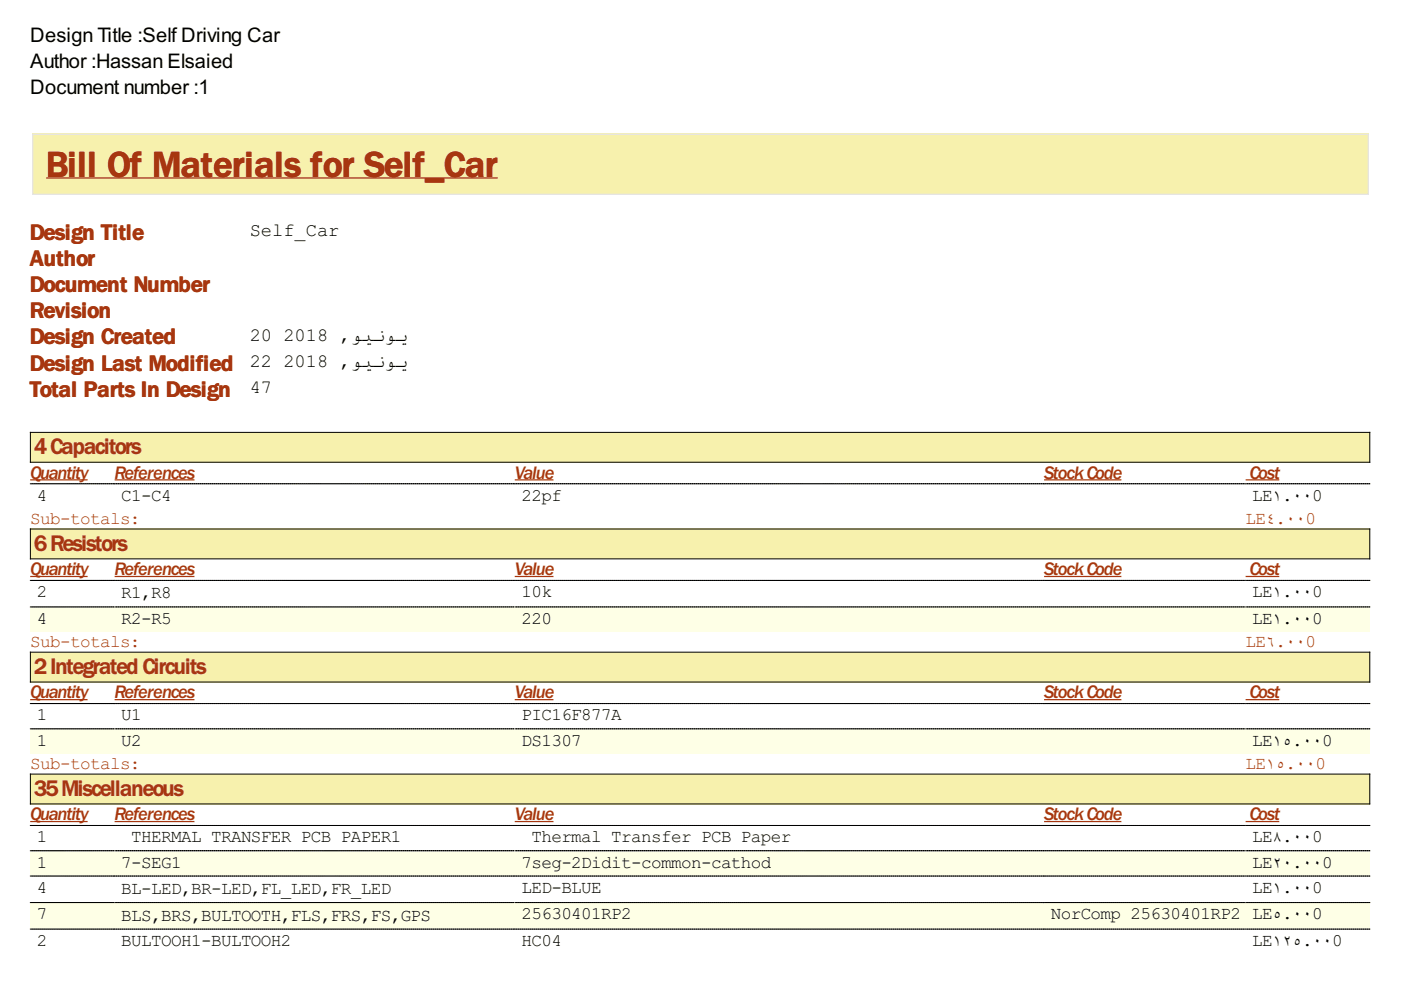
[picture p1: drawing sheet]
<svg xmlns="http://www.w3.org/2000/svg" width="297mm" height="210mm" viewBox="0 0 297 210" stroke-linecap="round" stroke-linejoin="round" font-family="sans-serif">
<defs><g id="words">
<text font-size="9" fill="#a73610" x="9.7" y="37.5">Bill Of Materials for Self_Car</text>
<g font-size="5.6" fill="#a73610">
<text x="6.3" y="50.8">Design Title</text>
<text x="6.3" y="56.4">Author</text>
<text x="6.3" y="61.9">Document Number</text>
<text x="6.3" y="67.5">Revision</text>
<text x="6.3" y="73">Design Created</text>
<text x="6.3" y="78.6">Design Last Modified</text>
<text x="6.3" y="84.1">Total Parts In Design</text>
<text x="7.2" y="96.3">4Capacitors</text>
<text x="7.2" y="116.8">6Resistors</text>
<text x="7.2" y="142.9">2IntegratedCircuits</text>
<text x="7.2" y="168.7">35Miscellaneous</text>
</g>
<g font-size="4.8">
<text x="6.4" y="9">Design Title :SelfDriving Car</text>
<text x="6.4" y="14.4">Author :Hassan Elsaied</text>
<text x="6.4" y="19.9">Document number :1</text>
</g>
<g font-size="4.5">
<text x="53" y="50">Self_Car</text>
<text x="53" y="72.2">20</text>
<text x="53" y="77.8">22</text>
<text x="60.1" y="72.2">2018 ,وینوی</text>
<text x="60.1" y="77.8">2018 ,وینوی</text>
<text x="53" y="83.4">47</text>
</g>
<g font-size="4.5" fill="#a73610">
<text x="6.4" y="101.5">Quantity</text>
<text x="24.3" y="101.5">References</text>
<text x="109.1" y="101.5">Value</text>
<text x="221.4" y="101.5">StockCode</text>
<text x="264.9" y="101.5">Cost</text>
<text x="6.4" y="122">Quantity</text>
<text x="24.3" y="122">References</text>
<text x="109.1" y="122">Value</text>
<text x="221.4" y="122">StockCode</text>
<text x="264.9" y="122">Cost</text>
<text x="6.4" y="148.1">Quantity</text>
<text x="24.3" y="148.1">References</text>
<text x="109.1" y="148.1">Value</text>
<text x="221.4" y="148.1">StockCode</text>
<text x="264.9" y="148.1">Cost</text>
<text x="6.4" y="173.9">Quantity</text>
<text x="24.3" y="173.9">References</text>
<text x="109.1" y="173.9">Value</text>
<text x="221.4" y="173.9">StockCode</text>
<text x="264.9" y="173.9">Cost</text>
</g>
<g font-size="4.2">
<text x="7.8" y="106.1">4</text>
<text x="25.7" y="106.1">C1-C4</text>
<text x="110.6" y="106.1">22pf</text>
<text x="265.5" y="106.1">LE١.٠٠0</text>
<text x="7.8" y="126.6">2</text>
<text x="25.7" y="126.9">R1,R8</text>
<text x="110.6" y="126.6">10k</text>
<text x="265.5" y="126.6">LE١.٠٠0</text>
<text x="7.8" y="132.2">4</text>
<text x="25.7" y="132.2">R2-R5</text>
<text x="110.6" y="132.2">220</text>
<text x="265.5" y="132.2">LE١.٠٠</text>
<text x="278.2" y="132.2">0</text>
<text x="7.8" y="152.7">1</text>
<text x="25.7" y="152.7">U1</text>
<text x="110.6" y="152.7">PIC16F877A</text>
<text x="7.8" y="158.1">1</text>
<text x="25.7" y="158.1">U2</text>
<text x="110.6" y="158.1">DS1307</text>
<text x="265.5" y="158.1">LE١٥.٠٠</text>
<text x="280.3" y="158.1">0</text>
<text x="7.8" y="178.6">1</text>
<text x="27.8" y="178.6">THERMAL TRANSFER PCB PAPER1</text>
<text x="112.7" y="178.6">Thermal Transfer PCB Paper</text>
<text x="265.5" y="178.6">LE٨.٠٠0</text>
<text x="7.8" y="183.9">1</text>
<text x="25.7" y="183.9">7-SEG1</text>
<text x="110.6" y="183.9">7seg-2Didit-common-cathod</text>
<text x="265.5" y="183.9">LE٢٠.٠٠</text>
<text x="280.3" y="183.9">0</text>
<text x="7.8" y="189.3">4</text>
<text x="25.7" y="189.6">BL-LED,BR-LED,FL_LED,FR_LED</text>
<text x="110.6" y="189.3">LED-BLUE</text>
<text x="265.5" y="189.3">LE١.٠٠0</text>
<text x="7.8" y="194.9">7</text>
<text x="25.7" y="195.2">BLS,BRS,BULTOOTH,FLS,FRS,FS,GPS</text>
<text x="110.6" y="194.9">25630401RP2</text>
<text x="222.8" y="194.9">NorComp 25630401RP2</text>
<text x="265.5" y="194.9">LE٥.٠٠</text>
<text x="278.2" y="194.9">0</text>
<text x="7.8" y="200.5">2</text>
<text x="25.7" y="200.5">BULTOOH1-BULTOOH2</text>
<text x="110.6" y="200.5">HC04</text>
<text x="265.5" y="200.5">LE١٢٥.٠٠0</text>
</g>
<g font-size="4.2" fill="#a73610">
<text x="6.4" y="111.1">Sub-totals:</text>
<text x="264.1" y="111.1">LE٤.٠٠0</text>
<text x="6.4" y="137.2">Sub-totals:</text>
<text x="264.1" y="137.2">LE٦.٠٠0</text>
<text x="6.4" y="163">Sub-totals:</text>
<text x="264.1" y="163">LE١٥.٠٠0</text>
</g>
</g></defs>
<path d="M6.8 28.4h283.4v12.9h-283.4z" fill="#f7f1ad"/>
<path d="M7 28.5h283.1v12.7h-283.1z" fill="none" stroke="#e2e2ef" stroke-width=".21"/>
<path d="M9.8 30.4h95.7v9h-95.7z" fill="#f7f1ad"/>
<path d="M9.8 37.7h95.7" fill="none" stroke="#a73610" stroke-width=".26"/>
<path d="M6.4 91.6h284.1v6.4h-284.1z" fill="#f7f1ad"/>
<path d="M6.4 91.7h284v6.3h-284z" fill="none" stroke="#000" stroke-width=".21"/>
<path d="M7.1 92h22.5v5.6h-22.5z" fill="#f7f1ad"/>
<path d="M6.4 101.7h12.2M24.3 101.7h16.9M109.1 101.7h8.2M221.4 101.7h16.4M264.1 101.7h7.1" fill="none" stroke="#a73610" stroke-width=".26"/>
<path d="M6.4 102.6h17.9M24.3 102.6h84.8M109.2 102.6h112.1M221.4 102.6h42.7M264.1 102.6h26.3" fill="none" stroke="#000" stroke-width=".21" stroke-dasharray=".3 .1"/>
<path d="M6.4 112.1h284.1v6.4h-284.1z" fill="#f7f1ad"/>
<path d="M6.4 112.2h284v6.3h-284z" fill="none" stroke="#000" stroke-width=".21"/>
<path d="M7.1 112.4h19.6v5.6h-19.6z" fill="#f7f1ad"/>
<path d="M6.4 122.2h12.2M24.3 122.2h16.9M109.1 122.2h8.2M221.4 122.2h16.4M264.1 122.2h7.1" fill="none" stroke="#a73610" stroke-width=".26"/>
<path d="M6.4 123.1h17.9M24.3 123.1h84.8M109.2 123.1h112.1M221.4 123.1h42.7M264.1 123.1h26.3" fill="none" stroke="#000" stroke-width=".21" stroke-dasharray=".3 .1"/>
<path d="M6.4 128.6h17.9v5.4h-17.9z" fill="#feffe6"/>
<path d="M6.4 128.7h17.9" fill="none" stroke="#000" stroke-width=".21" stroke-dasharray=".3 .1"/>
<g fill="#feffe6">
<path d="M7.7 129.1h2.1v4.2h-2.1z"/>
<path d="M24.3 128.6h84.8v5.4h-84.8z"/>
</g>
<path d="M24.3 128.7h84.8" fill="none" stroke="#000" stroke-width=".21" stroke-dasharray=".3 .1"/>
<g fill="#feffe6">
<path d="M25.7 129.1h10.5v4.2h-10.5z"/>
<path d="M109.1 128.6h112.3v5.4h-112.3z"/>
</g>
<path d="M109.2 128.7h112.1" fill="none" stroke="#000" stroke-width=".21" stroke-dasharray=".3 .1"/>
<g fill="#feffe6">
<path d="M110.5 129.1h6.4v4.2h-6.4z"/>
<path d="M221.4 128.6h42.7v5.4h-42.7z"/>
</g>
<path d="M221.4 128.7h42.7" fill="none" stroke="#000" stroke-width=".21" stroke-dasharray=".3 .1"/>
<path d="M264.1 128.6h26.4v5.4h-26.4z" fill="#feffe6"/>
<path d="M264.1 128.7h26.3" fill="none" stroke="#000" stroke-width=".21" stroke-dasharray=".3 .1"/>
<g fill="#feffe6">
<path d="M265.3 129.1h12.6v4.2h-12.6z"/>
<path d="M277.9 129.1h2.2v4.2h-2.2z"/>
</g>
<path d="M6.4 138.2h284.1v6.4h-284.1z" fill="#f7f1ad"/>
<path d="M6.4 138.3h284v6.3h-284z" fill="none" stroke="#000" stroke-width=".21"/>
<path d="M7.1 138.6h36.3v5.5h-36.3z" fill="#f7f1ad"/>
<path d="M6.4 148.3h12.2M24.3 148.3h16.9M109.1 148.3h8.2M221.4 148.3h16.4M264.1 148.3h7.1" fill="none" stroke="#a73610" stroke-width=".26"/>
<path d="M6.4 149.2h17.9M24.3 149.2h84.8M109.2 149.2h112.1M221.4 149.2h42.7M264.1 149.2h26.3" fill="none" stroke="#000" stroke-width=".21" stroke-dasharray=".3 .1"/>
<path d="M6.4 154.5h17.9v5.4h-17.9z" fill="#feffe6"/>
<path d="M6.4 154.5h17.9" fill="none" stroke="#000" stroke-width=".21" stroke-dasharray=".3 .1"/>
<g fill="#feffe6">
<path d="M7.7 154.7h2.1v4.3h-2.1z"/>
<path d="M24.3 154.5h84.8v5.4h-84.8z"/>
</g>
<path d="M24.3 154.5h84.8" fill="none" stroke="#000" stroke-width=".21" stroke-dasharray=".3 .1"/>
<g fill="#feffe6">
<path d="M25.7 154.7h4.2v4.3h-4.2z"/>
<path d="M109.1 154.5h112.3v5.4h-112.3z"/>
</g>
<path d="M109.2 154.5h112.1" fill="none" stroke="#000" stroke-width=".21" stroke-dasharray=".3 .1"/>
<g fill="#feffe6">
<path d="M110.5 154.7h12.7v4.3h-12.7z"/>
<path d="M221.4 154.5h42.7v5.4h-42.7z"/>
</g>
<path d="M221.4 154.5h42.7" fill="none" stroke="#000" stroke-width=".21" stroke-dasharray=".3 .1"/>
<path d="M264.1 154.5h26.4v5.4h-26.4z" fill="#feffe6"/>
<path d="M264.1 154.5h26.3" fill="none" stroke="#000" stroke-width=".21" stroke-dasharray=".3 .1"/>
<g fill="#feffe6">
<path d="M265.3 154.7h14.8v4.3h-14.8z"/>
<path d="M280.1 154.7h2.1v4.3h-2.1z"/>
</g>
<path d="M6.4 164.1h284.1v6.4h-284.1z" fill="#f7f1ad"/>
<path d="M6.4 164.1h284v6.4h-284z" fill="none" stroke="#000" stroke-width=".21"/>
<path d="M7.1 164.5h31.5v5.6h-31.5z" fill="#f7f1ad"/>
<path d="M6.4 174.2h12.2M24.3 174.2h16.9M109.1 174.2h8.2M221.4 174.2h16.4M264.1 174.2h7.1" fill="none" stroke="#a73610" stroke-width=".26"/>
<path d="M6.4 175h17.9M24.3 175h84.8M109.2 175h112.1M221.4 175h42.7M264.1 175h26.3" fill="none" stroke="#000" stroke-width=".21" stroke-dasharray=".3 .1"/>
<path d="M6.4 180.3h17.9v5.4h-17.9z" fill="#feffe6"/>
<path d="M6.4 180.4h17.9" fill="none" stroke="#000" stroke-width=".21" stroke-dasharray=".3 .1"/>
<g fill="#feffe6">
<path d="M7.7 180.6h2.1v4.3h-2.1z"/>
<path d="M24.3 180.3h84.8v5.4h-84.8z"/>
</g>
<path d="M24.3 180.4h84.8" fill="none" stroke="#000" stroke-width=".21" stroke-dasharray=".3 .1"/>
<g fill="#feffe6">
<path d="M25.7 180.6h12.6v4.3h-12.6z"/>
<path d="M109.1 180.3h112.3v5.4h-112.3z"/>
</g>
<path d="M109.2 180.4h112.1" fill="none" stroke="#000" stroke-width=".21" stroke-dasharray=".3 .1"/>
<g fill="#feffe6">
<path d="M110.5 180.6h52.9v4.3h-52.9z"/>
<path d="M221.4 180.3h42.7v5.4h-42.7z"/>
</g>
<path d="M221.4 180.4h42.7" fill="none" stroke="#000" stroke-width=".21" stroke-dasharray=".3 .1"/>
<path d="M264.1 180.3h26.4v5.4h-26.4z" fill="#feffe6"/>
<path d="M264.1 180.4h26.3" fill="none" stroke="#000" stroke-width=".21" stroke-dasharray=".3 .1"/>
<g fill="#feffe6">
<path d="M265.3 180.6h14.8v4.3h-14.8z"/>
<path d="M280.1 180.6h2.1v4.3h-2.1z"/>
</g>
<path d="M6.4 185.7h17.9M24.3 185.7h84.8M109.2 185.7h112.1M221.4 185.7h42.7M264.1 185.7h26.3" fill="none" stroke="#000" stroke-width=".21" stroke-dasharray=".3 .1"/>
<path d="M6.4 191.3h17.9v5.7h-17.9z" fill="#feffe6"/>
<path d="M6.4 191.4h17.9" fill="none" stroke="#000" stroke-width=".21" stroke-dasharray=".3 .1"/>
<g fill="#feffe6">
<path d="M7.7 191.7h2.1v4.3h-2.1z"/>
<path d="M24.3 191.3h84.8v5.7h-84.8z"/>
</g>
<path d="M24.3 191.4h84.8" fill="none" stroke="#000" stroke-width=".21" stroke-dasharray=".3 .1"/>
<g fill="#feffe6">
<path d="M25.7 191.7h65.5v4.5h-65.5z"/>
<path d="M109.1 191.3h112.3v5.7h-112.3z"/>
</g>
<path d="M109.2 191.4h112.1" fill="none" stroke="#000" stroke-width=".21" stroke-dasharray=".3 .1"/>
<g fill="#feffe6">
<path d="M110.5 191.7h23.3v4.3h-23.3z"/>
<path d="M221.4 191.3h42.7v5.7h-42.7z"/>
</g>
<path d="M221.4 191.4h42.7" fill="none" stroke="#000" stroke-width=".21" stroke-dasharray=".3 .1"/>
<g fill="#feffe6">
<path d="M222.7 191.7h40.2v4.3h-40.2z"/>
<path d="M264.1 191.3h26.4v5.7h-26.4z"/>
</g>
<path d="M264.1 191.4h26.3" fill="none" stroke="#000" stroke-width=".21" stroke-dasharray=".3 .1"/>
<g fill="#feffe6">
<path d="M265.3 191.7h12.6v4.3h-12.6z"/>
<path d="M277.9 191.7h2.2v4.3h-2.2z"/>
</g>
<path d="M6.4 197h17.9M24.3 197h84.8M109.2 197h112.1M221.4 197h42.7M264.1 197h26.3" fill="none" stroke="#000" stroke-width=".21" stroke-dasharray=".3 .1"/>
<use href="#words"/>
</svg>
